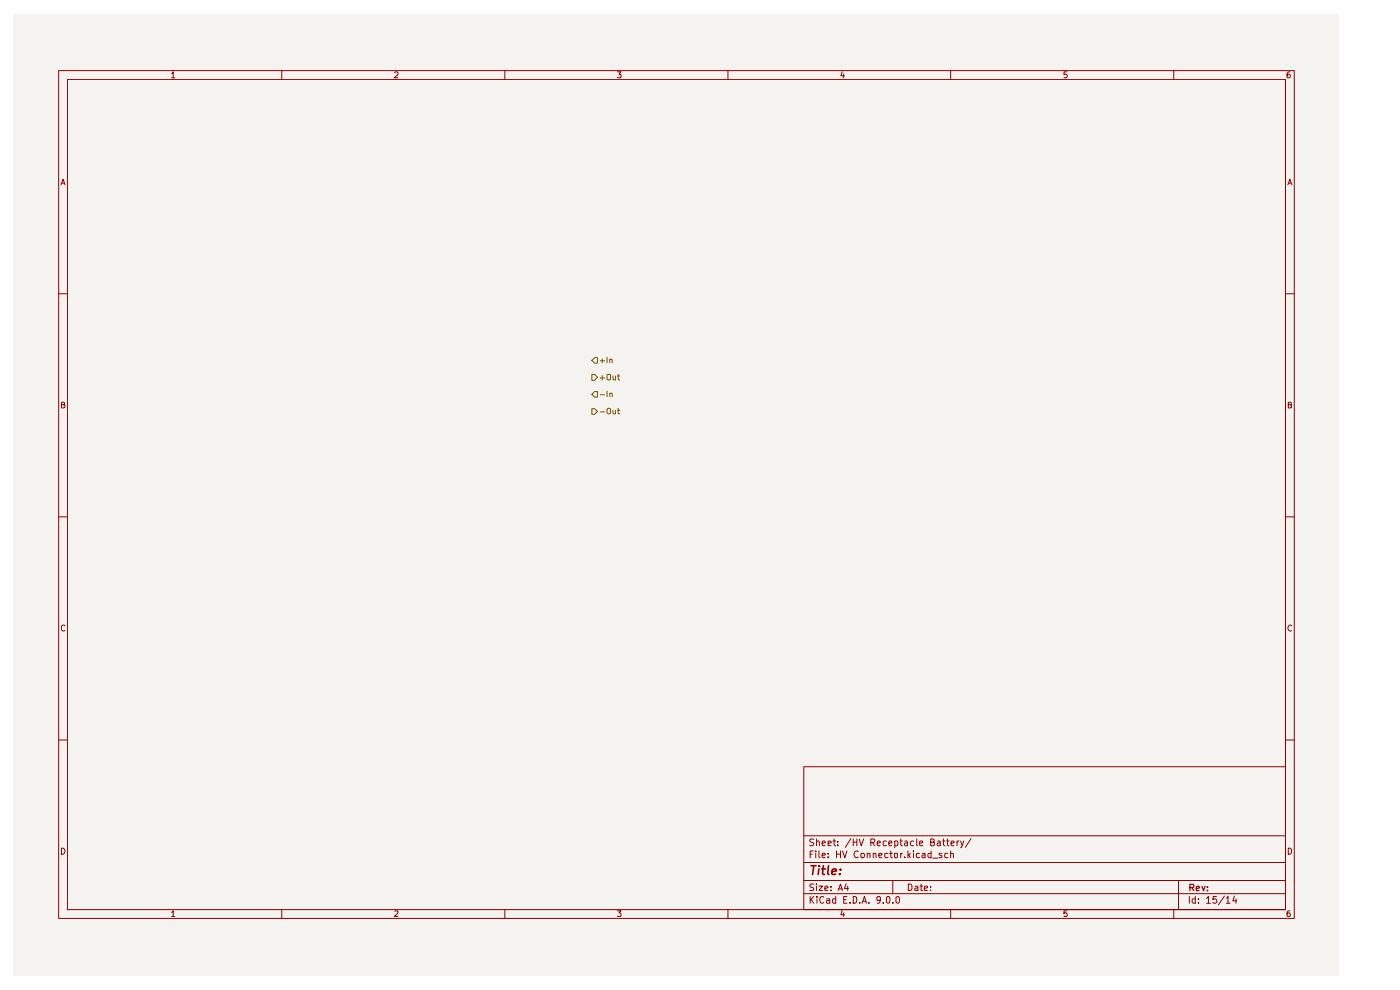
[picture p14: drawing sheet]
<svg xmlns="http://www.w3.org/2000/svg" width="297mm" height="210mm" viewBox="0 0 297 210" stroke-linecap="round" stroke-linejoin="round" font-family="sans-serif">
<path d="M2.9 3h281.2v203.8h-281.2z" fill="#f5f3ef"/>
<g fill="none" stroke="#900000" stroke-width=".21">
<path d="M12.4 15h262.2v179.8h-262.2zM14.3 16.8h258.4v176.2h-258.4zM36.4 15.7l.3-.5v1.3M36.4 16.5h.7M59.8 15v1.8M83.7 15.4l.2-.2h.3l.2 .2v.4l-.8 .7h.8M107.1 15v1.8M131 15.2h.7l-.4 .5 .4 .1v.6h-.7M154.4 15v1.8M178.6 15.2l-.2 .9h.8M179 15.7v.8M201.7 15v1.8"/>
<path d="M226.3 15.2h-.6v.6l.4-.1 .3 .3-.1 .4h-.6M249 15v1.8M273.6 15.2l-.4 .1-.2 .3v.8h.6v-.6l-.4-.1-.2 .3M13 39.2l.4-1.2 .4 1.2M13.1 38.9h.6M273.2 39.2l.4-1.2 .5 1.2M273.3 38.9h.6M12.4 62.3h1.9M272.7 62.3h1.9M13 85.8h.5l.2-.3-.2-.2h-.5v1.2h.5l.3-.4-.3-.3M273.3 85.8h.5l.2-.3-.2-.2h-.5v1.2h.5l.2-.1v-.4l-.3-.2M12.4 109.6h1.9"/>
<path d="M272.7 109.6h1.9M13.8 132.8l-.4-.2-.4 .3 .1 .8 .3 .2 .4-.1M274 132.8l-.2-.2a.6 .6 0 0 0-.6 .7 .6 .6 0 0 0 .8 .5M12.4 157h1.9M272.7 157h1.9M13 179.9a.65 .65 0 0 1 .8 .6 .65 .65 0 0 1-.8 .7zM170.5 162.6h102.2v30.4h-102.2zM170.5 177.3h102.2M172.6 178.1h-.7l-.1 .3 .2 .2 .5 .1 .1 .4-.3 .3-.5-.1M173.2 178.6l.2-.2 .3 .1 .1 .9M173.2 178v1.4M174.4 178.9l.7-.2-.2-.3-.4 .1-.1 .7 .3 .2 .3-.1"/>
<path d="M175.7 178.9l.7-.2-.1-.2h-.6v.8h.6M176.7 178.4h.6M177 178v1.2l.3 .2M177.7 179.2v.2M177.7 178.5v.1M180.5 177.9l-1.2 1.8M181 178v1.4M181 178.6h.8M181.8 178v1.4M182.3 178l.4 1.4 .5-1.4M184.7 178.7h.6a.45 .45 0 0 0 .2-.6l-.8-.1v1.4M185.1 178.7l.5 .7"/>
<path d="M186.1 178.9l.7-.2-.2-.3-.4 .1-.1 .7 .2 .2 .4-.1M188 178.5l-.4-.1-.2 .2v.6l.2 .2 .4-.1M188.5 178.9l.7-.2-.1-.3-.5 .1-.1 .7 .2 .2 .4-.1M189.8 178.5l.4-.1 .3 .3-.1 .6h-.6M189.8 178.4v1.4M190.9 178.4h.5M191.1 178v1.2l.3 .2M191.9 178.5h.5l.1 .9M192.5 178.7l-.4 .1-.2 .3 .2 .3 .4-.1M193.8 178.5l-.3-.1-.4 .3 .2 .6h.5M194.5 178v1.3l.1 .1M195.1 178.9l.6-.2v-.2l-.4-.1-.2 .2 .1 .7h.5"/>
<path d="M197.4 178.6h.7v-.5l-.7-.1v1.4h.6a.45 .45 0 0 0 .2-.7l-.3-.1M198.9 178.5h.6v.9M199.5 178.7l-.5 .1-.2 .3 .2 .3 .5-.1M200 178.4h.5M200.1 178v1.2l.4 .2M200.8 178.4h.5M201 178v1.2l.3 .2M201.8 178.9l.6-.2v-.2l-.5-.1-.1 .2v.7h.6M203 178.4v1M203.5 178.4l-.5 .3M203.8 178.4l.3 1M204.5 178.4l-.4 1-.3 .4"/>
<path d="M206 177.9l-1.2 1.8M273.3 179.9l.5 .1 .2 .3v.5l-.4 .4h-.3zM36.4 193.5l.3-.3v1.2M36.4 194.4h.7M59.8 193v1.8M83.7 193.3h.7v.4l-.8 .7h.8M107.1 193v1.8M131 193.2h.7l-.4 .4 .4 .2v.5h-.7M154.4 193v1.8M170.5 189.6h102.2M170.5 186.8h102.2M170.5 183h102.2"/>
<path d="M171.9 190.2v1.4M171.9 181.2h.4M172 190.8l.6 .8M172.5 180.5h-.6v1.4M172.6 187.5l-.7 .1v.4l.6 .3 .1 .3-.1 .3h-.7M172.6 190.2l-.7 .8M173.1 180.5v.2M173.1 181v.9M173.2 187.5v.1M173.2 188v.9M173.3 190.2v.1M173.3 190.7v.9"/>
<path d="M173.7 188h.8l-.8 .9h.8M173.7 180.5v1.2l.3 .2M174.4 181.4h.7l-.1-.4h-.5l-.1 .2 .1 .7h.5M174.7 190.3l-.4-.1a.7 .7 0 0 0-.4 .8 .7 .7 0 0 0 .8 .5v-.1M175 188.5l.7-.2-.1-.3h-.6v.9h.6M175.3 190.7h.6l.1 .9M175.7 181.8v.1M175.7 181v.2M176 191l-.7 .1v.4h.7M176.3 188.8v.1M176.3 188v.2M177.3 190.7h-.6l-.1 .2 .1 .6h.6"/>
<path d="M177.3 190.2v1.4M177.5 181.2h.8M177.5 180.5v1.4M177.8 188.9l.5-1.4 .4 1.4M178 188.5h.6M178.3 180.5v1.4M178.6 193.1l-.2 1h.8M178.7 180.5l.5 1.4 .5-1.4M179 193.6v.8M179 190.8h.5M179.5 187.4l-.3 1.1h.8M179.7 190.2h-.7v1.4h.7"/>
<path d="M179.8 188v.9M180.3 191.4v.2M181 190.2h.4a.75 .75 0 0 1 .4 .8 .75 .75 0 0 1-.8 .6zM182 180.7a.61 .61 0 0 0-.8 .1 .61 .61 0 0 0 .2 .9l.3 .2 .3-.1M182.4 191.4v.2M182.7 181l.6 .1 .1 .6a.45 .45 0 0 1-.7 .2zM182.9 191.6l.5-1.4 .4 1.4M183 191.2h.7M184 181.1l.5-.1 .1 .9M184 181v.9M184.3 191.4v.2M185.2 181.1l.6-.1v.9"/>
<path d="M185.2 181v.9M186.4 181.4h.7l-.1-.4h-.5l-.1 .2 .1 .7h.5M186.8 190.8l-.1 .2h-.6l-.1-.2v-.4l.3-.2h.4l.1 .2a1.19 1.19 0 0 1-.4 1.2h-.3M187.4 191.4v.2M188 190.4l.4-.2a.8 .8 0 0 1 .4 .7 .8 .8 0 0 1-.4 .7l-.4-.3zM188.4 181l-.7 .1v.7l.3 .1h.4M188.7 181h.6M189 180.5v1.2l.3 .2M189.4 191.4v.2M189.4 186.8v2.8M189.7 181.1h.7l-.1 .8h-.3l-.3-.1zM190.1 190.4l.3-.2a.8 .8 0 0 1 .5 .7 .8 .8 0 0 1-.5 .7l-.3-.3z"/>
<path d="M191.1 181v.9M191.4 181h-.2l-.1 .3M191.9 181.8v.1M192.6 180.5v1.4M192.7 187.5h.5l.3 .4v.6l-.3 .4h-.5zM192.8 181.4l.3 .5M193.1 181l-.5 .5M193.8 180.5v.2M193.8 181v.9M194.1 188h.4l.2 .2v.7h-.6v-.4l.6-.2M195.1 181h-.6l-.1 .3 .1 .6h.6M195.2 188h.5"/>
<path d="M195.4 187.5v1.4h.3M195.7 181h.5l.1 .9M196.1 188.5l.7-.2v-.3h-.5l-.2 .2 .1 .7h.6M196.3 181.4h-.6l-.1 .2 .1 .3h.6M197.4 188.8v.1M197.4 188v.2M197.5 181h-.5l-.2 .3v.4l.3 .2h.4M197.5 180.5v1.4M197.9 182h1.1M199.8 181h-.5l-.1 .2 .6 .3v.4h-.6M201.1 181h-.6l-.1 .3 .1 .6h.6M201.7 181.1l.5-.1 .1 .9"/>
<path d="M201.7 180.5v1.4M201.7 193v1.8M226.3 193.2h-.6v.6l.2-.2 .4 .1v.7l-.6-.1M249 193v1.8M250 186.8v6.2M252.3 190.2v1.4M253.6 190.7h-.5l-.2 .2v.4l.2 .3 .5-.1M253.6 190.2v1.4M254.3 191.4v.2M254.3 190.7v.1M255.9 190.6l.5-.4v1.4M255.9 191.6h.9"/>
<path d="M258.1 190.2h-.7l-.1 .6 .2-.1 .5 .1 .1 .5-.3 .3h-.3l-.2-.2M259.8 190.1l-1.3 1.8M260.2 190.6l.3-.4v1.4M260.2 191.6h.7M261.9 190.1l-.4 1h.9M262.2 190.7v.9M273.6 193.2l-.6 .3v.8l.6 .1v-.7l-.4-.1-.2 .3"/>
</g>
<path d="M252.4 188.3h.7l.2-.3-.1-.3-.8-.1v1.3M252.8 188.3l.5 .6M253.8 188.5l.7-.2-.2-.3-.4 .1-.1 .7 .1 .1h.5M255 188l.3 .9 .3-.9M256.2 188.8v.1M256.2 188.1v.2" fill="none" stroke="#900000" stroke-width=".25"/>
<path d="M172 183.6h1.1M172.6 183.6l-.2 1.9M173.7 184.3l-.1 1.2M173.8 183.6l-.1 .2 .2-.1-.1-.1-.1 .2M174.3 184.3h.8M174.7 183.6l-.2 1.6 .4 .3M175.8 183.6l-.2 1.6 .2 .3M176.5 184.9l1-.2-.1-.3a.6 .6 0 0 0-.9 .2v.8h.8M178.1 185.3v.2M178.3 184.4v.2" fill="none" stroke="#900000" stroke-width=".34"/>
<path d="M125.6 79.4h.6l.5 .6-.5 .7h-.6z" fill="#f5f3ef"/>
<path d="M125.6 79.4h.6l.5 .6-.5 .7h-.6zM127.8 79.7v.9M128.8 79.6l.1-.2h.5l.1 .2v.8l-.2 .2-.5-.2zM130 79.8v.6l.2 .2 .4-.1M130.6 79.8v.8M131 79.8h.5M131.1 79.4v1l.4 .2M127.3 80.2h1" fill="none" stroke="#765500" stroke-width=".21"/>
<path d="M125.6 86.7h.6l.5 .6-.5 .6h-.6z" fill="#f5f3ef"/>
<path d="M125.6 86.7h.6l.5 .6-.5 .6h-.6zM127.3 87.4h1M128.8 86.8l.2-.2 .5 .2v.8l-.2 .2-.5-.2zM130 87v.6l.2 .2 .4-.1M130.6 87v.8M131 87h.5M131.1 86.6v1l.4 .2" fill="none" stroke="#765500" stroke-width=".21"/>
<path d="M126.2 83.1h.5v1.1h-.5l-.6-.6z" fill="#f5f3ef"/>
<path d="M125.6 83.6l.6-.5h.5v1.1h-.5zM127.3 83.7h1M128.8 83v1.2M129.4 83.5h.5v.7M129.4 83.4v.8" fill="none" stroke="#765500" stroke-width=".21"/>
<path d="M126.2 75.9h.5v1.1h-.5l-.6-.5z" fill="#f5f3ef"/>
<path d="M126.2 75.9h.5v1.1h-.5l-.6-.5zM127.3 76.5h1M127.8 76.1v.9M128.8 75.8v1.2M129.4 76.3h.5v.7M129.4 76.2v.8" fill="none" stroke="#765500" stroke-width=".21"/>
</svg>
